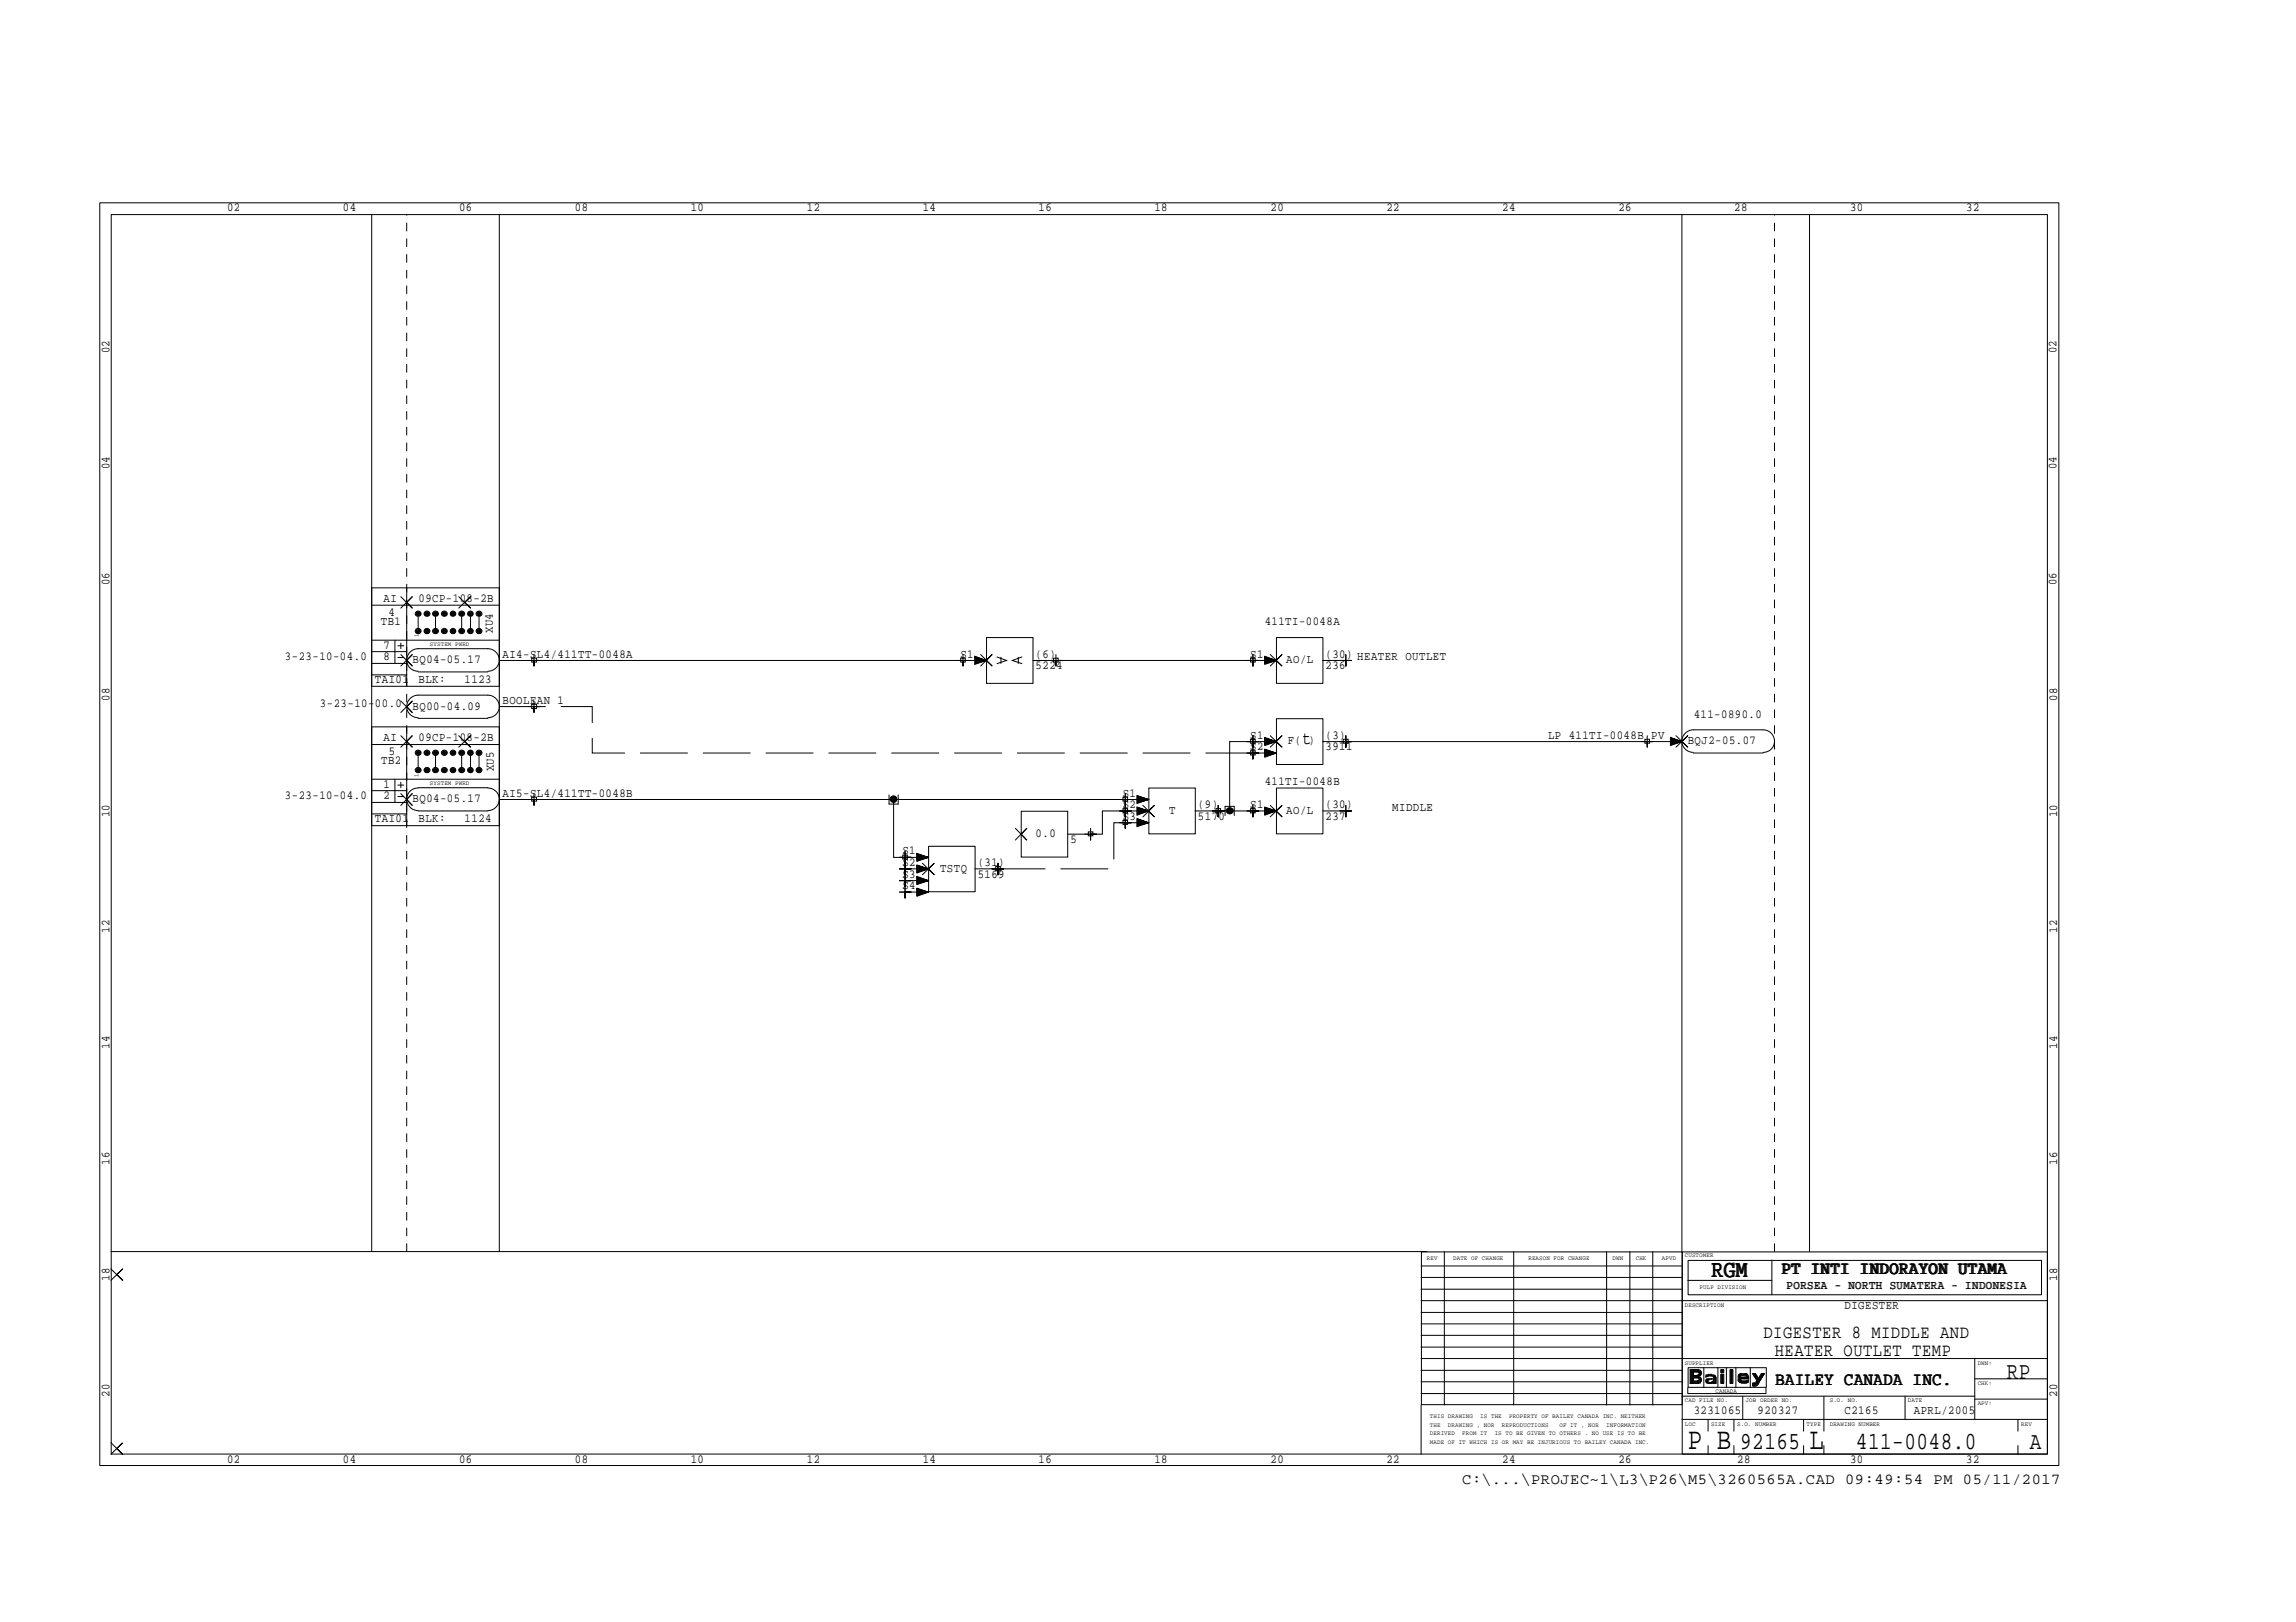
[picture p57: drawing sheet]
<svg xmlns="http://www.w3.org/2000/svg" width="297mm" height="210mm" viewBox="0 0 297 210" stroke-linecap="round" stroke-linejoin="round" font-family="sans-serif">
<defs><g id="words">
<g font-size="4">
<text x="218.4" y="187.5">P B</text>
<text x="234.1" y="187.5">L</text>
</g>
<g font-size="3.2">
<text x="221.4" y="165.3">RGM</text>
<text x="259.6" y="178.4">RP</text>
<text x="225.1" y="187.5">92165</text>
<text x="240.1" y="187.5">411-0048.0</text>
<text x="262.6" y="187.5">A</text>
</g>
<g font-size="2.4">
<text x="168.5" y="96.3">t</text>
<text x="230.6" y="164.9">PT INTI INDORAYON UTAMA</text>
<text x="228.1" y="173.2">DIGESTER 8 MIDDLE AND</text>
<text x="229.6" y="175.4">HEATER OUTLET TEMP</text>
<text x="229.7" y="179.2">BAILEY CANADA INC.</text>
</g>
<text font-size="2" x="189.2" y="192">C:\...\PROJEC~1\L3\P26\M5\3260565A.CAD 09:49:54 PM 05/11/2017</text>
<g font-size="1.6">
<text x="29.4" y="27.3">02</text>
<text x="44.4" y="27.3">04</text>
<text x="59.4" y="27.3">06</text>
<text x="74.4" y="27.3">08</text>
<text x="89.4" y="27.3">10</text>
<text x="104.4" y="27.3">12</text>
<text x="119.4" y="27.3">14</text>
<text x="134.4" y="27.3">16</text>
<text x="149.3" y="27.3">18</text>
<text x="164.4" y="27.3">20</text>
<text x="179.4" y="27.3">22</text>
<text x="194.3" y="27.3">24</text>
<text x="209.4" y="27.3">26</text>
<text x="224.4" y="27.3">28</text>
<text x="239.3" y="27.3">30</text>
<text x="254.4" y="27.3">32</text>
<text x="14.2" y="45.7" transform="rotate(-90 14.2 45.7)">02</text>
<text x="266.1" y="45.7" transform="rotate(-90 266.1 45.7)">02</text>
<text x="14.2" y="60.7" transform="rotate(-90 14.2 60.7)">04</text>
<text x="266.1" y="60.7" transform="rotate(-90 266.1 60.7)">04</text>
<text x="14.2" y="75.7" transform="rotate(-90 14.2 75.7)">06</text>
<text x="49.6" y="77.9">AI</text>
<text x="54.1" y="77.9">09CP-108-2B</text>
<text x="266.1" y="75.7" transform="rotate(-90 266.1 75.7)">06</text>
<text x="49.3" y="80.9">TB1</text>
<text x="49.6" y="83.9">7</text>
<text x="50.2" y="79.8">4</text>
<text x="63.8" y="81.9" transform="rotate(-90 63.8 81.9)">XU4</text>
<text x="163.6" y="80.9">411TI-0048A</text>
<text x="36.9" y="85.4">3-23-10-04.0</text>
<text x="48.5" y="88.4">TAI01</text>
<text x="49.6" y="85.4">8</text>
<text x="53.4" y="85.8">BQ04-05.17</text>
<text x="54.1" y="88.4">BLK:</text>
<text x="60.1" y="88.4">1123</text>
<text x="65" y="85.1">AI4-SL4/411TT-0048A</text>
<text x="124.2" y="85.1">S1</text>
<text x="134" y="85.1">(6)</text>
<text x="134" y="86.6">5224</text>
<text x="161.8" y="85.1">S1</text>
<text x="166.4" y="85.8">AO/L</text>
<text x="171.5" y="85.1">(30) HEATER OUTLET</text>
<text x="171.5" y="86.6">236</text>
<text x="14.2" y="90.7" transform="rotate(-90 14.2 90.7)">08</text>
<text x="41.4" y="91.4">3-23-10-00.0</text>
<text x="49.6" y="95.9">AI</text>
<text x="53.4" y="91.8">BQ00-04.09</text>
<text x="54.1" y="95.9">09CP-108-2B</text>
<text x="65" y="91.1">BOOLEAN 1</text>
<text x="161.8" y="95.6">S1</text>
<text x="171.5" y="95.6">(3)</text>
<text x="200.3" y="95.6">LP 411TI-0048B PV</text>
<text x="219.1" y="93">411-0890.0</text>
<text x="266.1" y="90.7" transform="rotate(-90 266.1 90.7)">08</text>
<text x="49.3" y="98.9">TB2</text>
<text x="49.6" y="101.9">1</text>
<text x="50.3" y="97.7">5</text>
<text x="63.9" y="99.8" transform="rotate(-90 63.9 99.8)">XU5</text>
<text x="161.8" y="97.1">S2</text>
<text x="163.6" y="101.6">411TI-0048B</text>
<text x="166.6" y="96.3">F( )</text>
<text x="171.5" y="97.1">3911</text>
<text x="218.4" y="96.3">BQJ2-05.07</text>
<text x="14.2" y="105.7" transform="rotate(-90 14.2 105.7)">10</text>
<text x="36.9" y="103.5">3-23-10-04.0</text>
<text x="48.5" y="106.4">TAI01</text>
<text x="49.6" y="103.5">2</text>
<text x="53.4" y="103.8">BQ04-05.17</text>
<text x="54.1" y="106.4">BLK:</text>
<text x="60.1" y="106.4">1124</text>
<text x="65" y="103.1">AI5-SL4/411TT-0048B</text>
<text x="145.2" y="106.1">S3</text>
<text x="145.2" y="104.6">S2</text>
<text x="145.2" y="103.1">S1</text>
<text x="151.3" y="105.3">T</text>
<text x="155" y="104.6">(9)</text>
<text x="155" y="106.1">5170</text>
<text x="161.8" y="104.6">S1</text>
<text x="166.4" y="105.3">AO/L</text>
<text x="171.5" y="104.6">(30)</text>
<text x="171.5" y="106.1">237</text>
<text x="180.1" y="104.9">MIDDLE</text>
<text x="266.1" y="105.7" transform="rotate(-90 266.1 105.7)">10</text>
<text x="116.8" y="113.6">S3</text>
<text x="116.8" y="112.1">S2</text>
<text x="116.8" y="110.6">S1</text>
<text x="121.6" y="112.8">TSTQ</text>
<text x="126.5" y="113.6">5169</text>
<text x="126.5" y="112.1">(31)</text>
<text x="134" y="108.3">0.0</text>
<text x="138.5" y="109.1">5</text>
<text x="116.8" y="115.1">S4</text>
<text x="14.2" y="120.7" transform="rotate(-90 14.2 120.7)">12</text>
<text x="266.1" y="120.7" transform="rotate(-90 266.1 120.7)">12</text>
<text x="14.2" y="135.7" transform="rotate(-90 14.2 135.7)">14</text>
<text x="266.1" y="135.7" transform="rotate(-90 266.1 135.7)">14</text>
<text x="14.2" y="150.7" transform="rotate(-90 14.2 150.7)">16</text>
<text x="266.1" y="150.7" transform="rotate(-90 266.1 150.7)">16</text>
<text x="14.2" y="165.7" transform="rotate(-90 14.2 165.7)">18</text>
<text x="231.2" y="166.8">PORSEA - NORTH SUMATERA - INDONESIA</text>
<text x="266.1" y="165.7" transform="rotate(-90 266.1 165.7)">18</text>
<text x="238.6" y="169.4">DIGESTER</text>
<text x="14.2" y="180.7" transform="rotate(-90 14.2 180.7)">20</text>
<text x="219.1" y="182.9">3231065</text>
<text x="227.4" y="182.9">920327</text>
<text x="238.6" y="182.9">C2165</text>
<text x="247.6" y="182.9">APRL/2005</text>
<text x="266.1" y="180.7" transform="rotate(-90 266.1 180.7)">20</text>
<text x="29.4" y="189.3">02</text>
<text x="44.4" y="189.3">04</text>
<text x="59.4" y="189.3">06</text>
<text x="74.4" y="189.3">08</text>
<text x="89.4" y="189.3">10</text>
<text x="104.4" y="189.3">12</text>
<text x="119.4" y="189.3">14</text>
<text x="134.4" y="189.3">16</text>
<text x="149.3" y="189.3">18</text>
<text x="164.4" y="189.3">20</text>
<text x="179.4" y="189.3">22</text>
<text x="194.3" y="189.3">24</text>
<text x="209.4" y="189.3">26</text>
<text x="224.7" y="189.3">28</text>
<text x="239.3" y="189.3">30</text>
<text x="254.4" y="189.3">32</text>
</g>
<g font-size=".8">
<text x="54.1" y="82.5" transform="rotate(-90 54.1 82.5)">1</text>
<text x="55.6" y="83.6">SYSTEM PWRD</text>
<text x="54.1" y="100.5" transform="rotate(-90 54.1 100.5)">1</text>
<text x="55.6" y="101.6">SYSTEM PWRD</text>
<text x="184.6" y="163.1">REV</text>
<text x="188" y="163.1">DATE OF CHANGE</text>
<text x="197.7" y="163.1">REASON FOR CHANGE</text>
<text x="208.6" y="163.1">DWN</text>
<text x="211.6" y="163.1">CHK</text>
<text x="215" y="163.1">APVD</text>
<text x="218" y="162.7">CUSTOMER</text>
<text x="219.9" y="166.8">PULP DIVISION</text>
<text x="218" y="169.1">DESCRIPTION</text>
<text x="218" y="176.6">SUPPLIER</text>
<text x="255.9" y="179.2">CHK:</text>
<text x="255.9" y="176.6">DWN:</text>
<text x="185" y="185.8">DERIVED</text>
<text x="185" y="184.6">THE</text>
<text x="185" y="183.5">THIS DRAWING</text>
<text x="187.3" y="184.6">DRAWING , NOR</text>
<text x="189.2" y="185.8">FROM IT</text>
<text x="191.5" y="183.5">IS THE</text>
<text x="193.4" y="185.8">IS TO BE GIVEN TO OTHERS . NO USE IS TO BE</text>
<text x="194.3" y="184.6">REPRODUCTIONS</text>
<text x="195.2" y="183.5">PROPERTY OF BAILEY CANADA INC. NEITHER</text>
<text x="201.8" y="184.6">OF IT , NOR</text>
<text x="207.8" y="184.6">INFORMATION</text>
<text x="218" y="184.5">LOC</text>
<text x="218" y="181.5">CAD FILE NO.</text>
<text x="221.4" y="184.5">SIZE</text>
<text x="222" y="180.2">CANADA</text>
<text x="224.7" y="184.5">S.O. NUMBER</text>
<text x="225.8" y="181.5">JOB ORDER NO.</text>
<text x="233.7" y="184.5">TYPE</text>
<text x="236.7" y="184.5">DRAWING NUMBER</text>
<text x="236.7" y="181.5">S.O. NO.</text>
<text x="246.8" y="181.5">DATE</text>
<text x="255.9" y="181.9">APV:</text>
<text x="261.5" y="184.5">REV</text>
<text x="185" y="186.9">MADE OF IT WHICH IS OR MAY BE INJURIOUS TO BAILEY CANADA INC.</text>
</g>
</g></defs>
<g fill="none" stroke="#000" stroke-width=".13">
<path d="M12.9 26.2h253.5v163.5h-253.5zM14.4 27.8h250.5v160.4h-250.5zM48.1 27.7v134.3M64.6 27.7v134.3M217.6 27.7v134.3M234.1 27.7v134.3M48.1 78.3h16.5M48.1 76.1h16.5M51.9 77.2l1.4 1.5-.7-.7 .7-.8-1.4 1.5M52.6 76.1v12.7M53.9 79.3h.4v.3h-.4zM54 79.4h.3l-.2 .1h-.1z"/>
<path d="M54 79.4h.2zM54.1 79.8v1.5M55.1 79.3h.3v.3h-.3l-.1-.2zM55.1 79.4h.2v.1h-.2zM55.2 79.4h.1zM56.2 79.3h.3l.1 .1-.1 .2h-.3zM56.2 79.4h.3l-.2 .1h-.1zM56.3 79.4h.1zM56.3 79.8v1.5M57.3 79.3h.3v.3h-.3zM57.4 79.4h.2v.1h-.2zM57.4 79.4h.2z"/>
<path d="M58.4 79.3h.4v.1v.2h-.4v-.2zM58.5 79.4h.3l-.2 .1h-.1zM58.5 79.4h.2zM59.3 77.2l1.6 1.5-.8-.7 .8-.8-1.6 1.5M59.6 79.3h.3v.3h-.3zM59.6 79.4h.3l-.2 .1h-.1zM59.6 79.4h.2zM59.7 79.8v1.5M60.7 79.3h.3v.3h-.3l-.1-.2zM60.8 79.4h.2v.1h-.2zM60.8 79.4h.1v.1zM60.9 79.8v1.5"/>
<path d="M61.8 79.3h.3v.3h-.3zM61.9 79.4h.2l-.1 .1h-.1zM61.9 79.4h.2zM62 79.8v1.5M48.1 82.8h16.5M48.1 88.8h16.5M48.1 87.3h4.5M48.1 84.3h4.5M48.1 85.9h4.5M48.1 96.4h16.5M48.1 94.1h16.5M51.1 82.8v3.1"/>
<path d="M51.5 85.1h.7M51.5 83.6h.7M51.9 90.7l1.4 1.5-.7-.8 .7-.7-1.4 1.5M51.9 95.2l1.4 1.5-.7-.7 .7-.8-1.4 1.5M51.9 84.7l1.4 1.5-.7-.7 .7-.8-1.4 1.5M51.9 83.2v.7M52.6 94.1v12.7M53.9 81.5h.4v.3h-.4zM53.9 99.5h.4v.3h-.4zM53.9 97.3h.4v.3h-.4zM54 81.6l.3 .1-.2 .1h-.1zM54 99.6l.3 .1-.2 .1-.1-.1z"/>
<path d="M54 97.4h.3l-.2 .1h-.1zM54 81.7h.2zM54 99.7h.2zM54 97.4h.2zM54.1 92.9a1.46 1.46 0 0 1-1.5-1.5 1.46 1.46 0 0 1 1.5-1.4h9a1.46 1.46 0 0 1 1.5 1.4 1.46 1.46 0 0 1-1.5 1.5M54.1 86.9a1.46 1.46 0 0 1-1.5-1.5 1.46 1.46 0 0 1 1.5-1.5h9a1.46 1.46 0 0 1 1.5 1.5 1.46 1.46 0 0 1-1.5 1.5M54.1 93h9M54.1 97.8v1.5M54.1 87h9M55.1 81.5h.3v.3h-.3l-.1-.1zM55.1 99.5h.3v.3h-.3l-.1-.1zM55.1 97.3h.3v.3h-.3l-.1-.2z"/>
<path d="M55.1 81.6h.2v.2h-.2zM55.1 99.6h.2v.1h-.2zM55.1 97.4h.2v.1h-.2zM55.2 81.7h.1zM55.2 99.7h.1zM55.2 97.4h.1zM56.2 81.5h.3l.1 .2-.1 .1h-.3zM56.2 99.5h.3l.1 .2-.1 .1h-.3zM56.2 97.3h.3l.1 .1-.1 .2h-.3zM56.2 81.6l.3 .1-.2 .1h-.1zM56.2 99.6l.3 .1-.2 .1-.1-.1zM56.2 97.4h.3l-.2 .1h-.1z"/>
<path d="M56.3 99.7h.1zM56.3 81.6l.1 .1zM56.3 97.4h.1zM56.3 97.8v1.5M57.3 81.5h.3v.3h-.3zM57.3 99.5h.3v.3h-.3zM57.3 97.3h.3v.3h-.3zM57.4 81.6h.2v.2h-.2zM57.4 99.6h.2v.1h-.2zM57.4 97.4h.2v.1h-.2zM57.4 81.7h.2zM57.4 99.7h.2z"/>
<path d="M57.4 97.4h.2zM58.4 81.5h.4v.2v.1h-.4v-.1zM58.4 99.5h.4v.2v.1h-.4v-.1zM58.4 97.3h.4v.1v.2h-.4v-.2zM58.5 81.6l.3 .1-.2 .1h-.1zM58.5 99.6l.3 .1-.2 .1-.1-.1zM58.5 97.4h.3l-.2 .1h-.1zM58.5 99.7h.2zM58.5 81.6l.2 .1zM58.5 97.4h.2zM59.3 95.2l1.6 1.5-.8-.7 .8-.8-1.6 1.5M59.6 81.5h.3v.3h-.3z"/>
<path d="M59.6 99.5h.3v.3h-.3zM59.6 97.3h.3v.3h-.3zM59.6 81.6l.3 .1-.2 .1h-.1zM59.6 99.6l.3 .1-.2 .1-.1-.1zM59.6 97.4h.3l-.2 .1h-.1zM59.6 81.7h.2zM59.6 99.7h.2zM59.6 97.4h.2zM59.7 97.8v1.5M60.7 81.5h.3v.3h-.3l-.1-.1zM60.7 99.5h.3v.3h-.3l-.1-.1zM60.7 97.3h.3v.3h-.3l-.1-.2z"/>
<path d="M60.8 81.6h.2v.2h-.2zM60.8 99.6h.2v.1h-.2zM60.8 97.4h.2v.1h-.2zM60.8 81.7l.1-.1v.1zM60.8 99.7h.1zM60.8 97.4h.1zM60.9 97.8v1.5M61.8 81.5h.3v.3h-.3zM61.8 99.5h.3v.3h-.3zM61.8 97.3h.3v.3h-.3zM61.9 81.6l.2 .1-.1 .1h-.1zM61.9 99.6l.2 .1-.1 .1-.1-.1z"/>
<path d="M61.9 97.4h.2l-.1 .1h-.1zM61.9 81.7h.2zM61.9 99.7h.2zM61.9 97.4h.2zM62 97.8v1.5M64.6 91.4h4.5M68.8 91.1h.6v.6h-.6zM68.8 85.2h.6v.5h-.6zM69.1 90.7v1.5v-.8h.7h-1.4M69.1 84.7v1.5v-.7h.7h-1.4M124.3 85.2h.6v.5h-.6zM124.6 84.7v1.5v-.7h.7h-1.4"/>
<path d="M126.1 85.9l1.5-.4-1.5 .4M126.1 85.7l1.5-.2-1.5 .3M126.1 85.6l1.5-.1-1.5 .1M126.1 85.4l1.5 .1h-63M126.1 85.2l1.5 .3-1.5-.2M126.1 85.1l1.5 .4-1.5-.3M126.1 85l1.5 .5-1.5 .5v-1.1l1.5 .6M126.9 84.7l1.5 1.5-.8-.7 .8-.8-1.5 1.5M127.6 82.5h6v5.9h-6zM128.9 85l1.3 .5-1.3 .4M129.5 85v.9M131.7 85v.9"/>
<path d="M132.2 85l-1.2 .5 1.2 .4M136.3 85.2h.6v.5h-.6zM136.6 84.7v1.5v-.7h.8h-1.6M161.8 95.7h.6v.5h-.6zM161.8 97.2h.6v.5h-.6zM161.8 85.2h.6v.5h-.6zM162.1 95.2v1.5v-.7h.8h-1.6M162.1 96.7v1.5v-.7h.8h-1.6M162.1 84.7v1.5v-.7h.8h-1.6M163.6 95.9l1.5 .1h-6v8.9M163.6 97.8l1.5-.3-1.5 .4M163.6 97.7l1.5-.2-1.5 .2"/>
<path d="M163.6 97.5h1.5l-1.5 .1M163.6 97.4l1.5 .1h-3M163.6 97.2l1.5 .3-1.5-.2M163.6 97.1l1.5 .4-1.5-.3M163.6 97l1.5 .5-1.5 .5v-1.1l1.5 .6M163.6 96.4l1.5-.4-1.5 .4M163.6 96.2l1.5-.2-1.5 .3M163.6 96.1l1.5-.1-1.5 .1M163.6 95.7l1.5 .3-1.5-.2M163.6 95.6l1.5 .4-1.5-.3M163.6 95.5l1.5 .5-1.5 .5v-1.1l1.5 .6M163.6 85.9l1.5-.4-1.5 .4"/>
<path d="M163.6 85.7l1.5-.2-1.5 .3M163.6 85.6l1.5-.1-1.5 .1M163.6 85.4l1.5 .1h-31.5M163.6 85.2l1.5 .3-1.5-.2M163.6 85.1l1.5 .4-1.5-.3M163.6 85l1.5 .5-1.5 .5v-1.1l1.5 .6M164.3 95.2l1.6 1.5-.8-.7 .8-.8-1.6 1.5M164.3 84.7l1.6 1.5-.8-.7 .8-.8-1.6 1.5M165.1 93h6.1v5.9h-6.1zM165.1 82.5h6.1v5.9h-6.1zM171.1 85.5h3M173.8 95.7h.6v.5h-.6z"/>
<path d="M174.1 95.2v1.5v-.7h.7h-1.4M174.1 84.7v1.5v-.7h.7h-1.4M212.8 95.7h.6v.5h-.6zM213.1 95.2v1.5v-.7h.7h-1.5M216.1 96.4l1.5-.4-1.5 .4M216.1 96.2l1.5-.2-1.5 .3M216.1 96.1l1.5-.1-1.5 .1M216.1 95.9l1.5 .1h-1.5M216.1 95.7l1.5 .3-1.5-.2M216.1 95.6l1.5 .4-1.5-.3M216.1 95.5l1.5 .5-1.5 .5v-1.1l1.5 .6h-46.5M216.8 95.2l1.6 1.5-.8-.7 .8-.8-1.6 1.5"/>
<path d="M219.1 97.4a1.46 1.46 0 0 1-1.5-1.5 1.46 1.46 0 0 1 1.5-1.5h9a1.46 1.46 0 0 1 1.5 1.5 1.46 1.46 0 0 1-1.5 1.5M219.1 97.5h9M48.1 100.8h16.5M48.1 106.8h16.5M48.1 105.3h4.5M48.1 102.3h4.5M48.1 103.8h4.5M51.1 100.8v3M51.5 103.1h.7M51.5 101.6h.7M51.9 102.7l1.4 1.5-.7-.7 .7-.8-1.4 1.5M51.9 101.2v.7"/>
<path d="M54.1 102a1.46 1.46 0 0 0-1.5 1.4 1.46 1.46 0 0 0 1.5 1.5M54.1 104.9h9M54.1 101.9h9M63.1 102a1.46 1.46 0 0 1 1.5 1.4 1.46 1.46 0 0 1-1.5 1.5M68.8 103.2h.6v.5h-.6zM69.1 102.7v1.5v-.7h.7h-1.4M115 102.9v1.2h1.2v-1.2M115.6 103.5v7.5h4.5l-1.5-.1M116.8 110.7h.6v.5h-.6zM117.1 111.7v1.5v-.8h.8h-1.5M117.1 110.2v1.5v-.7h.8h-1.5M117.1 113.2v1.5v-.7h.8h-1.5"/>
<path d="M117.1 114.7v1.5v-.8h.8h-1.5M118.6 115.8l1.5-.4-1.5 .5M118.6 115.7l1.5-.3-1.5 .3M118.6 115.5l1.5-.1-1.5 .2M118.6 115.4h1.5h-3M118.6 115.2l1.5 .2-1.5-.1M118.6 115.1l1.5 .3-1.5-.3M118.6 115l1.5 .4-1.5 .6v-1.1l1.5 .5M118.6 111.3l1.5-.3-1.5 .4M118.6 111.2l1.5-.2-1.5 .3M118.6 111h1.5l-1.5 .1M118.6 110.7l1.5 .3-1.5-.2"/>
<path d="M118.6 110.6l1.5 .4-1.5-.3M118.6 110.5l1.5 .5-1.5 .5v-1.1l1.5 .6M118.6 114.3l1.5-.3-1.5 .4M118.6 114.2l1.5-.2-1.5 .3M118.6 114h1.5l-1.5 .1M118.6 113.9l1.5 .1h-3M118.6 113.7l1.5 .3-1.5-.2M118.6 113.6l1.5 .4-1.5-.3M118.6 113.5l1.5 .5-1.5 .5v-1.1l1.5 .6M118.6 112.8l1.5-.4-1.5 .5M118.6 112.7l1.5-.3-1.5 .4M118.6 112.5l1.5-.1-1.5 .2"/>
<path d="M118.6 112.4h1.5h-3M118.6 112.2l1.5 .2-1.5-.1M118.6 112.1l1.5 .3-1.5-.3M118.6 112l1.5 .4-1.5 .6v-1.1l1.5 .5M119.3 111.7l1.6 1.5-.8-.8 .8-.7-1.6 1.5M120.1 109.5h6v5.9h-6zM126.1 112.4h3M128.8 112.1h.6v.6h-.6zM129.1 111.7v1.5v-.8h.7h-1.4M131.4 107.2l1.4 1.5-.7-.8 .7-.7-1.4 1.5M132.1 105h6v5.9h-6zM140.8 107.7h.6v.5h-.6z"/>
<path d="M141.1 107.2v1.5v-.8h.8h-1.6M145.3 103.2h.6v.5h-.6zM145.3 104.6h.6v.6h-.6zM145.3 106.2h.6v.5h-.6zM145.6 104.2v1.5v-.8h.7h-1.4M145.6 102.7v1.5v-.7h.7h-1.4M145.6 105.7v1.5v-.7h.7h-1.4M147.1 104.9h1.5h-6v3h-4.5M147.1 103.8l1.5-.3-1.5 .4M147.1 103.7l1.5-.2-1.5 .3M147.1 103.5h1.5l-1.5 .1M147.1 103.4l1.5 .1h-84"/>
<path d="M147.1 103.3l1.5 .2-1.5-.2M147.1 103.1l1.5 .4-1.5-.3M147.1 103l1.5 .5-1.5 .5v-1l1.5 .5M147.1 106.8l1.5-.3-1.5 .4M147.1 106.7l1.5-.2-1.5 .3M147.1 106.6l1.5-.1-1.5 .1M147.1 106.4l1.5 .1h-3M147.1 106.2l1.5 .3-1.5-.2M147.1 106.1l1.5 .4-1.5-.3M147.1 106l1.5 .5-1.5 .5v-1.1l1.5 .6M147.1 105.3l1.5-.4-1.5 .5M147.1 105.2l1.5-.3-1.5 .3"/>
<path d="M147.1 105l1.5-.1-1.5 .2M147.1 104.7l1.5 .2-1.5-.1M147.1 104.6l1.5 .3-1.5-.3M147.1 104.5l1.5 .4-1.5 .6v-1.1l1.5 .5M147.9 104.2l1.4 1.5-.7-.8 .7-.7-1.4 1.5M148.6 102h6v5.9h-6zM157.3 104.6h.6v.6h-.6zM157.6 104.2v1.5v-.8h.8h-1.6M158.5 105.5v-1.1h1.2v1.1M161.8 104.6h.6v.6h-.6zM162.1 104.2v1.5v-.8h.8h-1.6M163.6 105.3l1.5-.4-1.5 .5"/>
<path d="M163.6 105.2l1.5-.3-1.5 .3M163.6 105l1.5-.1-1.5 .2M163.6 104.9h1.5h-10.5M163.6 104.7l1.5 .2-1.5-.1M163.6 104.6l1.5 .3-1.5-.3M163.6 104.5l1.5 .4-1.5 .6v-1.1l1.5 .5M164.3 104.2l1.6 1.5-.8-.8 .8-.7-1.6 1.5M165.1 102h6.1v5.9h-6.1zM171.1 104.9h3M174.1 104.2v1.5v-.8h.7h-1.4M14.3 164.2l1.6 1.5-.8-.8 .8-.7-1.6 1.5M14.3 162h170.3"/>
<path d="M183.9 178.8h33.7M183.9 177.3h33.7M183.9 175.8h80.9M183.9 174.3h33.7M183.9 172.8h33.7M183.9 171.3h33.7M183.9 169.8h33.7M183.9 168.3h80.9M183.9 166.8h33.7M183.9 165.3h33.7M183.9 163.8h33.7M183.9 162h33.7v19.8h-33.7z"/>
<path d="M186.9 162v19.8M195.8 162v19.8M207.9 162v19.8M210.9 162v19.8M213.8 162v19.8M217.6 162h47.3v26.2h-47.3zM218.4 179.6v.7h10.1v-.7M218.4 165.7h10.8M218.4 163.1h45.7v4.5h-45.7zM218.4 177h10.1v2.5h-10.1zM218.7 177.2v1.8M218.8 177.2v1.8"/>
<path d="M218.9 177.2v1.8M219 177.2v1.8M219.1 177.2v1.8M219.2 177.2v.3M219.2 178v.3M219.2 178.7v.3M219.3 177.2v.3M219.3 178v.3M219.3 178.7v.3M219.4 177.2v.3M219.4 178v.3M219.4 178.7v.3"/>
<path d="M219.5 177.2v.3M219.5 178v.3M219.5 178.7v.3M219.6 177.5h-.5v.5h.5v.3M219.6 178.3h-.5v.4h.5v.3M219.6 178.3l.2 .2v.1h-.2M219.6 177.5l.2 .2v.2h-.2M219.6 177.2v.3M219.7 178.1a.43 .43 0 0 1 .4 .5 .43 .43 0 0 1-.5 .4M219.7 177.2a.41 .41 0 0 1 .4 .5 .41 .41 0 0 1-.5 .4M219.7 177.2h-1.1v1.8h1.1v-.3M219.7 177.2v.3"/>
<path d="M219.7 178v.3M219.7 177.2v.4M219.7 177.9v.5M219.7 178.7v.3M219.8 177.3v.8M219.8 178.2v.8M219.9 177.3v.8M219.9 178.2v.8M220 177.4v.7M220 178.3v.7M220 177.5v.4M220 178.4v.4"/>
<path d="M220.4 177v2.6M220.7 178.9l.5 .1M220.7 178.5v.4M220.8 178.9l-.1-.2 .2-.3v.6M220.8 177.9v.2M220.8 178.4v.6M220.9 177.9v.2M221 177.8v.3M221 178.4v.2M221 178.9v.1M221.1 178.6l-.2 .1 .2 .1M221.1 177.8v.3"/>
<path d="M221.1 178.4v.2M221.1 178.9v.1M221.2 177.8v.2M221.2 178.4v.1M221.2 178.9v.1M221.3 177.8v.3M221.3 178.4v.1M221.3 178.9v.1M221.4 179v-.1v.1M221.4 177.8v.3M221.4 178.4v.1M221.5 177.8v.3"/>
<path d="M221.5 178.4v.1M221.5 178.8v.2M221.6 177.9v.2M221.6 178.4h.1M221.6 178.8v.2M221.7 179v-.3l-.7 .2v.1M221.7 179h-.5M221.7 177.9v.2M221.7 178.4v.1M221.7 178.5l-.1 .3M221.7 177.9v.2h-.4l-.6 .1v-.3v.2M221.7 178l.2 .1 .1 .1"/>
<path d="M221.7 178.3v.7M221.8 178.1l-.1 .2M221.8 177.9v1.1M221.9 178v1M222 178.1v.9M222 178.2v.8h-.3M222.2 177v2.6M222.6 177.2h.4v.4h-.4zM222.6 177.8h.4v1.2h-.4zM222.7 177.2v.4M222.7 177.8v1.2M222.8 177.2v.4"/>
<path d="M222.8 177.8v1.2M222.9 177.2v.4M222.9 177.8v1.2M223.3 177v2.6M223.8 177.2h.4v1.8h-.4zM223.9 177.2v1.8M224 177.2v1.8M224.1 177.2v1.8M224.6 177v2.6M225 177.9v.8M225 177.8h.4v.1M225 177.8l-.1 .3v.5"/>
<path d="M225 177.8v1M225.1 177.8v1.1l-.3-.3M225.1 178.4a.6 .6 0 0 0 .7 .3v.3M225.1 178.9l.5 .1 .5-.1M225.1 178v.2M225.2 178.2h.7v.2M225.2 177.8v1.1M225.3 177.8v.2M225.3 178.2v.2M225.3 178.6v.4M225.3 178.1h.5M225.3 177.8v.1"/>
<path d="M225.3 178.7v.3M225.4 178.2v.2M225.4 178.7v.3M225.5 177.8v.1M225.5 178.2v.2M225.5 178.7v.3M225.6 177.8v.1M225.6 178.2v.2M225.6 178.8v.2M225.7 177.8v.1M225.7 178.2v.2M225.7 178.7v.3"/>
<path d="M225.8 177.9v-.1h.3v.6M225.8 178.2v.2M225.8 177.8v.2M225.8 178.7v.3M225.9 177.8v.3M225.9 178.7v.3M226 177.8v.6M226 178.7v.3M226 177.9l.1 .2v.1M226.1 178.7v.2M226.1 177.9v.5M226.2 178.6l-.6 .1"/>
<path d="M226.2 178.1v.3h-1M226.2 178.6l-.1 .3M226.4 177v2.6M226.7 179h.3v.4M226.7 179v.4h.3M226.7 179h.5M226.8 177.8v.1M226.8 179v.4M226.9 177.8v.2M226.9 179v.4M226.9 177.8v.3M227 178.9l.3-.2v.6"/>
<path d="M227 177.8v.4M227.1 177.8v.6M227.1 179v.4M227.1 177.8h-.4l.8 1.2M227.1 177.8l.4 .6M227.2 177.9v.5M227.2 178.9v.5M227.3 178v.6M227.3 178.1v1.1M227.5 178.4v.6M227.5 179l-.2 .3-.3 .1M227.6 178.3v.6"/>
<path d="M227.6 178.1v.6M227.7 178v.6M227.8 177.9v.6M227.9 177.8v.6M227.9 177.8h.4l-.9 1.3v-.9M227.9 177.8l-.4 .6M227.9 177.8v.4M228 177.8v.3M228.1 177.8v.2M228.2 177.8v.1M229.2 163.1v4.5M255.5 178.4h9.3"/>
<path d="M255.5 175.8v7.9M14.3 186.7l1.6 1.5-.8-.7 .8-.8-1.6 1.5M183.9 181.8v6.4M183.9 180.3h33.7M217.6 180.7h37.9M217.6 183.7h47.2M221 183.7v1.5M221 187.1v1.1M224.3 183.7v1.5M224.3 187.1v1.1M225.5 180.7v3M233.3 183.7v1.5"/>
<path d="M233.3 187.1v1.1M236 180.7v4.5M236 187.1v1.1M246.5 180.7v3M255.5 181.1h9.3M261.1 183.7v1.5M261.1 187.1v1.1"/>
<circle cx="54.1" cy="79.4" r=".28"/>
<circle cx="54.1" cy="79.4" r=".36"/>
<circle cx="55.3" cy="79.4" r=".28"/>
<circle cx="55.3" cy="79.4" r=".36"/>
<circle cx="56.4" cy="79.4" r=".28"/>
<circle cx="56.4" cy="79.4" r=".36"/>
<circle cx="57.5" cy="79.4" r=".28"/>
<circle cx="57.5" cy="79.4" r=".36"/>
<circle cx="58.6" cy="79.4" r=".35"/>
<circle cx="58.6" cy="79.4" r=".29"/>
<circle cx="59.7" cy="79.4" r=".28"/>
<circle cx="59.7" cy="79.4" r=".36"/>
<circle cx="60.9" cy="79.4" r=".35"/>
<circle cx="60.9" cy="79.4" r=".28"/>
<circle cx="62" cy="79.4" r=".28"/>
<circle cx="62" cy="79.4" r=".36"/>
<circle cx="54.1" cy="97.4" r=".29"/>
<circle cx="54.1" cy="81.7" r=".29"/>
<circle cx="54.1" cy="99.7" r=".29"/>
<circle cx="54.1" cy="81.7" r=".36"/>
<circle cx="54.1" cy="97.4" r=".36"/>
<circle cx="54.1" cy="99.7" r=".36"/>
<circle cx="55.3" cy="81.7" r=".29"/>
<circle cx="55.3" cy="97.4" r=".29"/>
<circle cx="55.3" cy="99.7" r=".29"/>
<circle cx="55.3" cy="81.7" r=".36"/>
<circle cx="55.3" cy="97.4" r=".36"/>
<circle cx="55.3" cy="99.7" r=".36"/>
<circle cx="56.4" cy="97.4" r=".29"/>
<circle cx="56.4" cy="99.7" r=".29"/>
<circle cx="56.4" cy="81.7" r=".29"/>
<circle cx="56.4" cy="97.4" r=".36"/>
<circle cx="56.4" cy="81.7" r=".36"/>
<circle cx="56.4" cy="99.7" r=".36"/>
<circle cx="57.5" cy="81.7" r=".29"/>
<circle cx="57.5" cy="99.7" r=".29"/>
<circle cx="57.5" cy="97.4" r=".29"/>
<circle cx="57.5" cy="97.4" r=".36"/>
<circle cx="57.5" cy="81.7" r=".36"/>
<circle cx="57.5" cy="99.7" r=".36"/>
<circle cx="58.6" cy="97.4" r=".35"/>
<circle cx="58.6" cy="81.7" r=".35"/>
<circle cx="58.6" cy="99.7" r=".35"/>
<circle cx="58.6" cy="81.7" r=".3"/>
<circle cx="58.6" cy="99.7" r=".3"/>
<circle cx="58.6" cy="97.4" r=".3"/>
<circle cx="59.7" cy="97.4" r=".29"/>
<circle cx="59.7" cy="81.7" r=".29"/>
<circle cx="59.7" cy="99.7" r=".29"/>
<circle cx="59.7" cy="97.4" r=".36"/>
<circle cx="59.7" cy="81.7" r=".36"/>
<circle cx="59.7" cy="99.7" r=".36"/>
<circle cx="60.9" cy="97.4" r=".35"/>
<circle cx="60.9" cy="99.7" r=".35"/>
<circle cx="60.9" cy="81.7" r=".35"/>
<circle cx="60.9" cy="81.7" r=".29"/>
<circle cx="60.9" cy="97.4" r=".29"/>
<circle cx="60.9" cy="99.7" r=".29"/>
<circle cx="62" cy="81.7" r=".29"/>
<circle cx="62" cy="97.4" r=".29"/>
<circle cx="62" cy="99.7" r=".29"/>
<circle cx="62" cy="81.7" r=".36"/>
<circle cx="62" cy="99.7" r=".36"/>
<circle cx="62" cy="97.4" r=".36"/>
<circle cx="115.6" cy="103.4" r=".43"/>
<circle cx="159.1" cy="104.9" r=".43"/>
</g>
<path d="M162.1 97.5h-85.5v-6.1h-7.5M129.1 112.4h15v-5.9h1.5" fill="none" stroke="#000" stroke-width=".13" stroke-dasharray="6.1 2"/>
<g fill="#000">
<circle cx="115.6" cy="103.4" r=".43"/>
<circle cx="159.1" cy="104.9" r=".43"/>
</g>
<path d="M52.6 162v-134.3M229.6 162v-134.3" fill="none" stroke="#000" stroke-width=".13" stroke-dasharray="1 1 1 1 1 1 1 1"/>
<use href="#words"/>
</svg>
